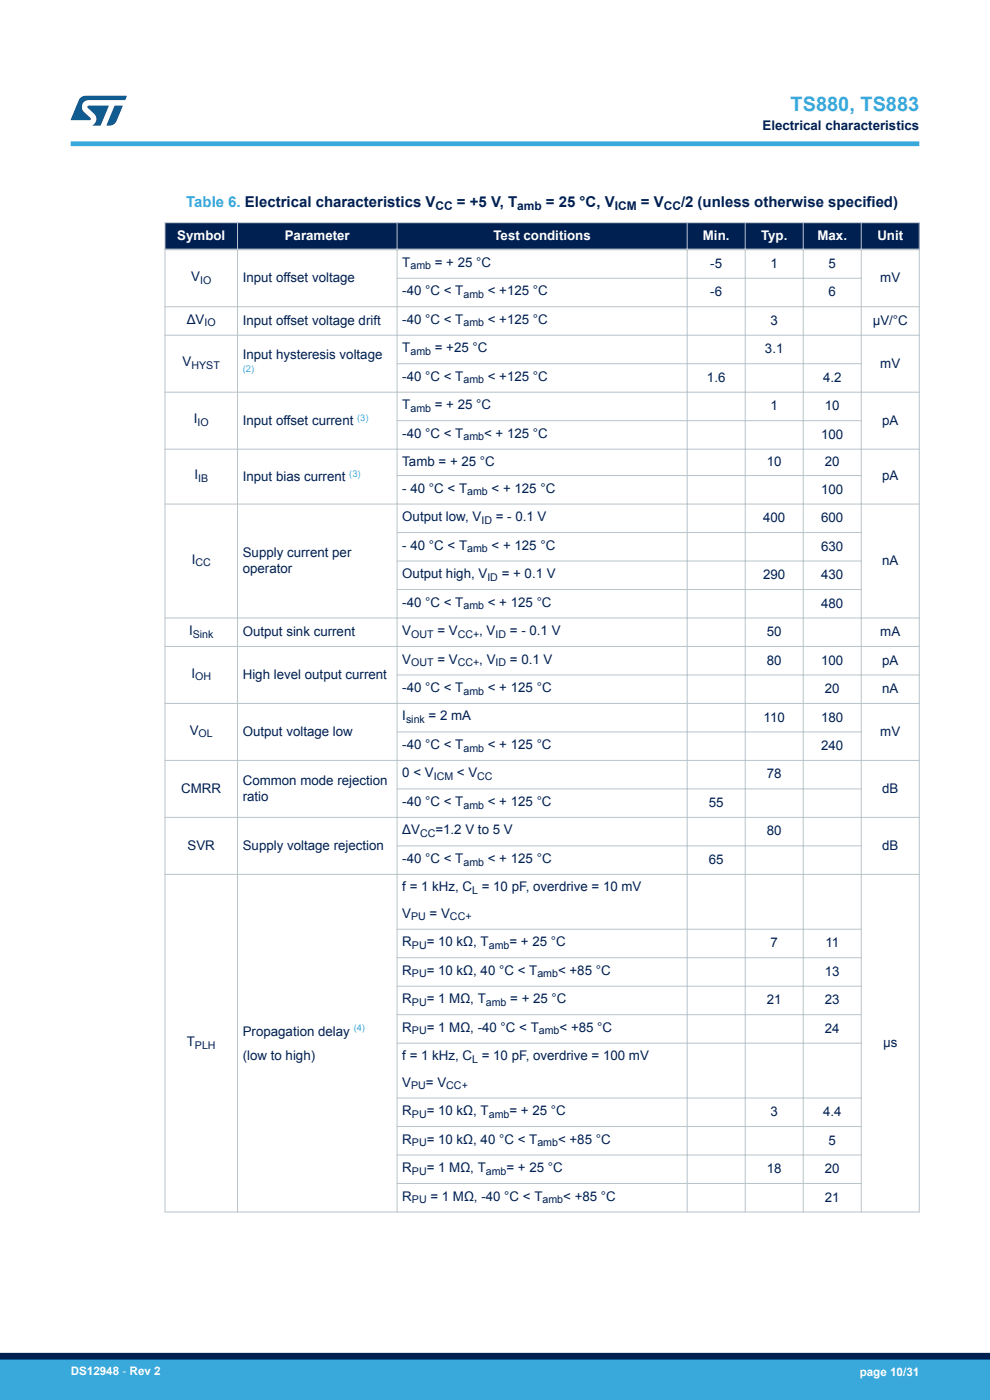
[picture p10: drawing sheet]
<svg xmlns="http://www.w3.org/2000/svg" width="210mm" height="297mm" viewBox="0 0 210 297" stroke-linecap="round" stroke-linejoin="round" font-family="sans-serif">
<defs><g id="words">
<text font-size="4.2" fill="#39a9dc" x="167.7" y="23.5">TS880, TS883</text>
<text font-size="3.2" fill="#39a9dc" x="39.5" y="43.8">Table 6. Electrical characteristics V</text>
<g font-size="3.2" fill="#002052">
<text x="96.9" y="43.8">= +5 V, T</text>
<text x="115.8" y="43.8">= 25 °C, V</text>
<text x="135.9" y="43.8">= V</text>
<text x="144.5" y="43.8">/2 (unless otherwise specified)</text>
</g>
<g font-size="2.8" fill="#002052">
<text x="161.7" y="27.5">Electrical characteristics</text>
<text x="40.6" y="59.6">V</text>
<text x="51.5" y="59.8">Input offset voltage</text>
<text x="85.3" y="56.6">T</text>
<text x="92.2" y="56.6">= + 25 °C</text>
<text x="150.7" y="56.8">-5</text>
<text x="163.4" y="56.8">1</text>
<text x="175.8" y="56.8">5</text>
<text x="186.7" y="59.8">mV</text>
<text x="85.3" y="62.6">-40 °C &lt; T</text>
<text x="103.5" y="62.6">&lt; +125 °C</text>
<text x="150.7" y="62.9">-6</text>
<text x="175.8" y="62.9">6</text>
<text x="39.6" y="68.7">ΔV</text>
<text x="51.5" y="68.9">Input offset voltage drift</text>
<text x="85.3" y="68.7">-40 °C &lt; T</text>
<text x="103.5" y="68.7">&lt; +125 °C</text>
<text x="163.4" y="68.9">3</text>
<text x="185.1" y="68.9">µV/°C</text>
<text x="38.7" y="77.7">V</text>
<text x="51.5" y="76.1">Input hysteresis voltage</text>
<text x="85.3" y="74.7">T</text>
<text x="92.2" y="74.7">= +25 °C</text>
<text x="162.3" y="74.9">3.1</text>
<text x="186.7" y="78">mV</text>
<text x="85.3" y="80.8">-40 °C &lt; T</text>
<text x="103.5" y="80.8">&lt; +125 °C</text>
<text x="150" y="81">1.6</text>
<text x="174.6" y="81">4.2</text>
<text x="41.1" y="89.8">I</text>
<text x="85.3" y="86.8">T</text>
<text x="92.2" y="86.8">= + 25 °C</text>
<text x="163.4" y="87">1</text>
<text x="175" y="87">10</text>
<text x="51.5" y="90.2">Input offset current</text>
<text x="85.3" y="92.9">-40 °C &lt; T</text>
<text x="102.7" y="92.9">&lt; + 125 °C</text>
<text x="174.2" y="93.1">100</text>
<text x="187.1" y="90.1">pA</text>
<text x="41.2" y="101.7">I</text>
<text x="85.3" y="98.9">Tamb = + 25 °C</text>
<text x="162.7" y="98.9">10</text>
<text x="175" y="98.9">20</text>
<text x="187.1" y="101.9">pA</text>
<text x="51.5" y="102.1">Input bias current</text>
<text x="85.3" y="104.5">- 40 °C &lt; T</text>
<text x="104.3" y="104.5">&lt; + 125 °C</text>
<text x="174.2" y="104.7">100</text>
<text x="85.3" y="110.5">Output low, V</text>
<text x="105.2" y="110.5">= - 0.1 V</text>
<text x="161.9" y="110.8">400</text>
<text x="174.2" y="110.8">600</text>
<text x="40.7" y="119.6">I</text>
<text x="51.5" y="118.1">Supply current per</text>
<text x="85.3" y="116.6">- 40 °C &lt; T</text>
<text x="104.3" y="116.6">&lt; + 125 °C</text>
<text x="174.2" y="116.8">630</text>
<text x="187.1" y="119.8">nA</text>
<text x="51.5" y="121.5">operator</text>
<text x="85.3" y="122.6">Output high, V</text>
<text x="106.4" y="122.6">= + 0.1 V</text>
<text x="161.9" y="122.9">290</text>
<text x="174.2" y="122.9">430</text>
<text x="85.3" y="128.7">-40 °C &lt; T</text>
<text x="103.5" y="128.7">&lt; + 125 °C</text>
<text x="174.2" y="128.9">480</text>
<text x="40.1" y="134.7">I</text>
<text x="51.5" y="134.9">Output sink current</text>
<text x="85.3" y="134.7">V</text>
<text x="92.8" y="134.7">= V</text>
<text x="101.7" y="134.7">, V</text>
<text x="108.2" y="134.7">= - 0.1 V</text>
<text x="162.7" y="134.9">50</text>
<text x="186.7" y="134.9">mA</text>
<text x="40.6" y="143.8">I</text>
<text x="85.3" y="140.8">V</text>
<text x="92.8" y="140.8">= V</text>
<text x="101.7" y="140.8">, V</text>
<text x="108.2" y="140.8">= 0.1 V</text>
<text x="162.7" y="141">80</text>
<text x="174.2" y="141">100</text>
<text x="187.1" y="141">pA</text>
<text x="51.5" y="144">High level output current</text>
<text x="85.3" y="146.8">-40 °C &lt; T</text>
<text x="103.5" y="146.8">&lt; + 125 °C</text>
<text x="175" y="147">20</text>
<text x="187.1" y="147">nA</text>
<text x="40.2" y="155.9">V</text>
<text x="85.3" y="152.8">I</text>
<text x="90.9" y="152.8">= 2 mA</text>
<text x="162" y="153.1">110</text>
<text x="174.2" y="153.1">180</text>
<text x="51.5" y="156.1">Output voltage low</text>
<text x="85.3" y="158.9">-40 °C &lt; T</text>
<text x="103.5" y="158.9">&lt; + 125 °C</text>
<text x="174.2" y="159.1">240</text>
<text x="186.7" y="156.1">mV</text>
<text x="51.5" y="166.5">Common mode rejection</text>
<text x="85.3" y="164.9">0 &lt; V</text>
<text x="96.9" y="164.9">&lt; V</text>
<text x="162.7" y="165.2">78</text>
<text x="38.5" y="168.2">CMRR</text>
<text x="51.5" y="169.9">ratio</text>
<text x="85.3" y="171">-40 °C &lt; T</text>
<text x="103.5" y="171">&lt; + 125 °C</text>
<text x="150.4" y="171.2">55</text>
<text x="187.1" y="168.2">dB</text>
<text x="85.3" y="177">ΔV</text>
<text x="92.4" y="177">=1.2 V to 5 V</text>
<text x="162.7" y="177.2">80</text>
<text x="39.8" y="180.3">SVR</text>
<text x="51.5" y="180.3">Supply voltage rejection</text>
<text x="85.3" y="183.1">-40 °C &lt; T</text>
<text x="103.5" y="183.1">&lt; + 125 °C</text>
<text x="150.4" y="183.3">65</text>
<text x="187.1" y="180.3">dB</text>
<text x="85.3" y="189.1">f = 1 kHz, C</text>
<text x="102.2" y="189.1">= 10 pF, overdrive = 10 mV</text>
<text x="85.3" y="194.7">V</text>
<text x="91.1" y="194.7">= V</text>
<text x="85.3" y="200.7">R</text>
<text x="90.5" y="200.7">= 10 kΩ, T</text>
<text x="108.1" y="200.7">= + 25 °C</text>
<text x="163.4" y="201">7</text>
<text x="175.1" y="201">11</text>
<text x="85.3" y="206.8">R</text>
<text x="90.5" y="206.8">= 10 kΩ, 40 °C &lt; T</text>
<text x="118.4" y="206.8">&lt; +85 °C</text>
<text x="175" y="207">13</text>
<text x="85.3" y="212.8">R</text>
<text x="90.5" y="212.8">= 1 MΩ, T</text>
<text x="108.2" y="212.8">= + 25 °C</text>
<text x="162.7" y="213.1">21</text>
<text x="175" y="213.1">23</text>
<text x="39.6" y="221.9">T</text>
<text x="51.5" y="219.7">Propagation delay</text>
<text x="85.3" y="218.9">R</text>
<text x="90.5" y="218.9">= 1 MΩ, -40 °C &lt; T</text>
<text x="118.7" y="218.9">&lt; +85 °C</text>
<text x="175" y="219.1">24</text>
<text x="51.5" y="224.8">(low to high)</text>
<text x="85.3" y="224.9">f = 1 kHz, C</text>
<text x="102.2" y="224.9">= 10 pF, overdrive = 100 mV</text>
<text x="187.3" y="222.1">µs</text>
<text x="85.3" y="230.5">V</text>
<text x="90.4" y="230.5">= V</text>
<text x="85.3" y="236.6">R</text>
<text x="90.5" y="236.6">= 10 kΩ, T</text>
<text x="108.1" y="236.6">= + 25 °C</text>
<text x="163.4" y="236.8">3</text>
<text x="174.6" y="236.8">4.4</text>
<text x="85.3" y="242.6">R</text>
<text x="90.5" y="242.6">= 10 kΩ, 40 °C &lt; T</text>
<text x="118.4" y="242.6">&lt; +85 °C</text>
<text x="175.8" y="242.8">5</text>
<text x="85.3" y="248.6">R</text>
<text x="90.5" y="248.6">= 1 MΩ, T</text>
<text x="107.4" y="248.6">= + 25 °C</text>
<text x="162.7" y="248.9">18</text>
<text x="175" y="248.9">20</text>
<text x="85.3" y="254.7">R</text>
<text x="91.3" y="254.7">= 1 MΩ, -40 °C &lt; T</text>
<text x="119.5" y="254.7">&lt; +85 °C</text>
<text x="175" y="254.9">21</text>
</g>
<g font-size="2.8" fill="#fff">
<text x="37.6" y="50.9">Symbol</text>
<text x="60.4" y="50.9">Parameter</text>
<text x="104.7" y="50.9">Test conditions</text>
<text x="149.1" y="50.9">Min.</text>
<text x="161.4" y="50.9">Typ.</text>
<text x="173.4" y="50.9">Max.</text>
<text x="186.1" y="50.9">Unit</text>
</g>
<g font-size="2.5" fill="#002052">
<text x="92.4" y="44.5">CC</text>
<text x="109.7" y="44.5">amb</text>
<text x="130.4" y="44.5">ICM</text>
<text x="140.8" y="44.5">CC</text>
</g>
<g font-size="2.5" fill="#fff">
<text x="15" y="291.6">DS12948 - Rev 2</text>
<text x="182.4" y="291.9">page 10/31</text>
</g>
<g font-size="2.3" fill="#002052">
<text x="87.1" y="57.2">amb</text>
<text x="42.4" y="60.2">IO</text>
<text x="98.3" y="63.2">amb</text>
<text x="43.4" y="69.2">IO</text>
<text x="98.3" y="69.2">amb</text>
<text x="87.1" y="75.3">amb</text>
<text x="40.6" y="78.3">HYST</text>
<text x="98.3" y="81.3">amb</text>
<text x="87.1" y="87.4">amb</text>
<text x="41.9" y="90.4">IO</text>
<text x="98.3" y="93.4">amb</text>
<text x="42" y="102.3">IB</text>
<text x="99.1" y="105.1">amb</text>
<text x="102.1" y="111.1">ID</text>
<text x="99.1" y="117.1">amb</text>
<text x="41.5" y="120.2">CC</text>
<text x="103.4" y="123.2">ID</text>
<text x="98.3" y="129.2">amb</text>
<text x="40.9" y="135.3">Sink</text>
<text x="87.2" y="135.3">OUT</text>
<text x="97.1" y="135.3">CC+</text>
<text x="105.1" y="135.3">ID</text>
<text x="87.2" y="141.3">OUT</text>
<text x="97.1" y="141.3">CC+</text>
<text x="105.1" y="141.3">ID</text>
<text x="41.4" y="144.3">OH</text>
<text x="98.3" y="147.4">amb</text>
<text x="86.1" y="153.4">sink</text>
<text x="42.1" y="156.4">OL</text>
<text x="98.3" y="159.5">amb</text>
<text x="92" y="165.5">ICM</text>
<text x="101.2" y="165.5">CC</text>
<text x="98.3" y="171.5">amb</text>
<text x="89.1" y="177.6">CC</text>
<text x="98.3" y="183.6">amb</text>
<text x="100.2" y="189.7">L</text>
<text x="87.2" y="195.3">PU</text>
<text x="95.5" y="195.3">CC+</text>
<text x="87.4" y="201.3">PU</text>
<text x="103.7" y="201.3">amb</text>
<text x="87.4" y="207.3">PU</text>
<text x="114" y="207.3">amb</text>
<text x="87.4" y="213.4">PU</text>
<text x="103.1" y="213.4">amb</text>
<text x="87.4" y="219.4">PU</text>
<text x="114.3" y="219.4">amb</text>
<text x="41.4" y="222.5">PLH</text>
<text x="100.2" y="225.5">L</text>
<text x="87.2" y="231.1">PU</text>
<text x="94.7" y="231.1">CC+</text>
<text x="87.4" y="237.1">PU</text>
<text x="103.7" y="237.1">amb</text>
<text x="87.4" y="243.2">PU</text>
<text x="114" y="243.2">amb</text>
<text x="87.4" y="249.2">PU</text>
<text x="103.1" y="249.2">amb</text>
<text x="87.4" y="255.2">PU</text>
<text x="115.1" y="255.2">amb</text>
</g>
<g font-size="2" fill="#39a9dc">
<text x="51.5" y="78.9">(2)</text>
<text x="75.8" y="89.3">(3)</text>
<text x="74.1" y="101.1">(3)</text>
<text x="75" y="218.7">(4)</text>
</g>
</g></defs>
<g fill="#002052">
<path d="M35 47.2h160v5.7h-160z" fill-rule="evenodd"/>
<path d="M35 47.2h160v5.7h-160z" fill-rule="evenodd"/>
</g>
<g fill="none" stroke="#b9c4ca" stroke-width=".21">
<path d="M34.9 47.2h160.2M35 47.1v210.1M50.4 47.1v210.1M84.1 59h98.7M84.2 47.1v210.1M145.8 47.1v210.1M158.1 47.1v210.1M170.4 47.1v210.1M182.7 47.1v210.1M195 47.1v210.1M34.9 65.1h160.2M34.9 71.1h160.2"/>
<path d="M84.1 77.2h98.7M34.9 83.2h160.2M34.9 95.3h160.2M84.1 89.2h98.7M34.9 106.9h160.2M84.1 100.9h98.7M84.1 113h98.7M84.1 119h98.7M34.9 131.1h160.2M34.9 137.1h160.2M84.1 125.1h98.7M34.9 149.2h160.2"/>
<path d="M84.1 143.2h111M84.1 155.3h98.7M34.9 161.3h160.2M34.9 173.4h160.2M84.1 167.4h98.7M84.1 179.4h98.7M34.9 185.5h160.2M84.1 197.1h98.7M84.1 203.2h98.7M84.1 209.2h98.7M84.1 215.3h98.7M84.1 221.3h98.7"/>
<path d="M84.1 232.9h98.7M84.1 239h98.7M34.9 257.1h160.2M84.1 245h98.7M84.1 251.1h98.7"/>
</g>
<path d="M34.9 52.9h160.2" fill="none" stroke="#b9c4ca" stroke-width=".35"/>
<path d="M15 30.5h180" fill="none" stroke="#39a9dc" stroke-width="1"/>
<g fill="#005288">
<path d="M17.1 20.7l1.1-.4 8.7 .1-.4 .8h-7.6a1.45 1.45 0 0 0-1.4 .9 1.45 1.45 0 0 0 .2 1.6l1.5 1.3v.4l-4.2 .1 1.7-4.2z"/>
<path d="M24.3 22.4l1.7 .1-1.3 3.2a1.6 1.6 0 0 1-1.5 .9l-.6-.1z"/>
<path d="M18.6 22.5h4.5l-1.8 4.1h-1.7a1.54 1.54 0 0 0 .4-2.4l-1.4-1.3z"/>
</g>
<g fill="#39a9dc">
<path d="M0 288.4h210v8.6h-210z" fill-rule="evenodd"/>
<path d="M-.1 288.4h210.2v4.4h-210.2z" fill-rule="evenodd"/>
</g>
<path d="M0 287.7h210" fill="none" stroke="#002052" stroke-width="1.4"/>
<use href="#words"/>
</svg>
